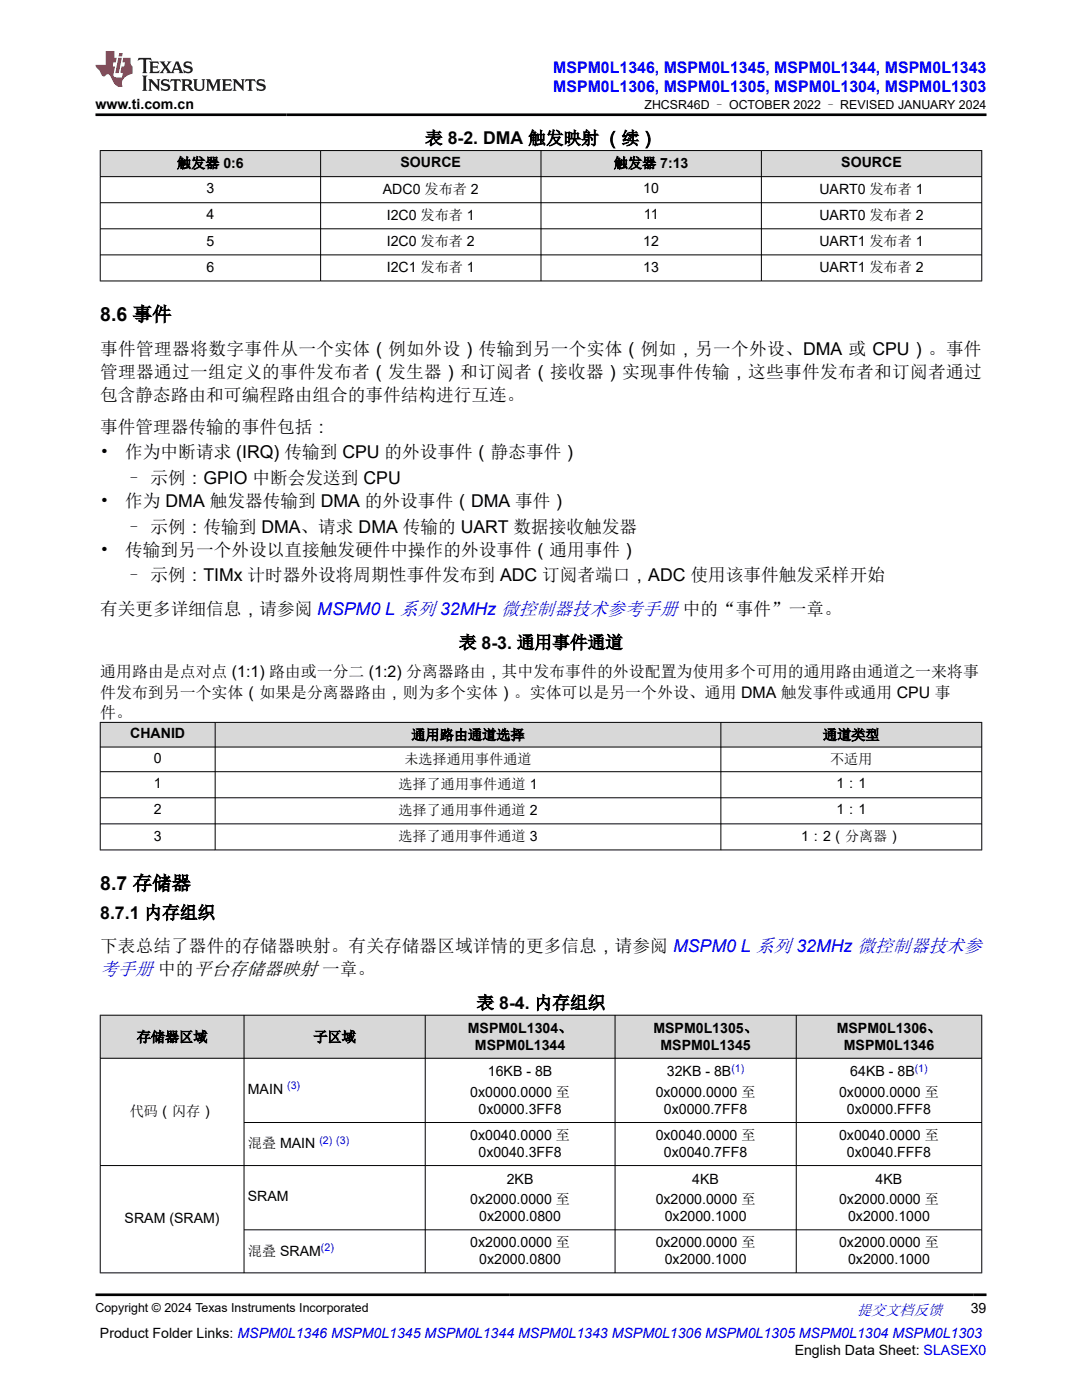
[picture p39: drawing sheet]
<svg xmlns="http://www.w3.org/2000/svg" width="216mm" height="279mm" viewBox="0 0 216 279" stroke-linecap="round" stroke-linejoin="round" font-family="sans-serif">
<defs><g id="words">
<g font-size="3.9">
<text x="20" y="64">8.6 事件</text>
<text x="20" y="177.6">8.7 存储器</text>
</g>
<text font-size="3.7" fill="#00f" x="20" y="194.6">考手册 中的平台存储器映射 一章。</text>
<g font-size="3.5">
<text x="84.8" y="28.8">表 8-2. DMA 触发映射 （续）</text>
<text x="20" y="70.9">事件管理器将数字事件从一个实体（例如外设）传输到另一个实体（例如，另一个外设、DMA 或 CPU）。事件</text>
<text x="20" y="75.4">管理器通过一组定义的事件发布者（发生器）和订阅者（接收器）实现事件传输，这些事件发布者和订阅者通过</text>
<text x="20" y="80">包含静态路由和可编程路由组合的事件结构进行互连。</text>
<text x="20" y="86.4">事件管理器传输的事件包括：</text>
<text x="20" y="91.5">•</text>
<text x="25" y="91.5">作为中断请求 (IRQ) 传输到 CPU 的外设事件（静态事件）</text>
<text x="20" y="101.2">•</text>
<text x="25" y="96.6">– 示例：GPIO 中断会发送到 CPU</text>
<text x="25" y="101.2">作为 DMA 触发器传输到 DMA 的外设事件（DMA 事件）</text>
<text x="25" y="106.3">– 示例：传输到 DMA、请求 DMA 传输的 UART 数据接收触发器</text>
<text x="20" y="110.9">•</text>
<text x="25" y="110.9">传输到另一个外设以直接触发硬件中操作的外设事件（通用事件）</text>
<text x="25" y="116">– 示例：TIMx 计时器外设将周期性事件发布到 ADC 订阅者端口，ADC 使用该事件触发采样开始</text>
<text x="20" y="122.7">有关更多详细信息，请参阅 MSPM0 L 系列 32MHz 微控制器技术参考手册 中的“事件”一章。</text>
<text x="91.6" y="129.4">表 8-3. 通用事件通道</text>
<text x="20" y="183.3">8.7.1 内存组织</text>
<text x="20" y="190">下表总结了器件的存储器映射。有关存储器区域详情的更多信息，请参阅 MSPM0 L 系列 32MHz 微控制器技术参</text>
<text x="95.1" y="201.3">表 8-4. 内存组织</text>
</g>
<g font-size="3.2" fill="#00f">
<text x="110.4" y="14.5">MSPM0L1346, MSPM0L1345, MSPM0L1344, MSPM0L1343</text>
<text x="110.4" y="18.3">MSPM0L1306, MSPM0L1305, MSPM0L1304, MSPM0L1303</text>
</g>
<g font-size="3.2">
<text x="20" y="135.1">通用路由是点对点 (1:1) 路由或一分二 (1:2) 分离器路由，其中发布事件的外设配置为使用多个可用的通用路由通道之一来将事</text>
<text x="20" y="139.2">件发布到另一个实体（如果是分离器路由，则为多个实体）。实体可以是另一个外设、通用 DMA 触发事件或通用 CPU 事</text>
<text x="20" y="143.3">件。</text>
</g>
<text font-size="3" fill="#00f" x="171" y="262.4">提交文档反馈</text>
<g font-size="2.8">
<text x="19" y="21.7">www.ti.com.cn</text>
<text x="35.3" y="33.5">触发器 0:6</text>
<text x="79.9" y="33.4">SOURCE</text>
<text x="122.5" y="33.5">触发器 7:13</text>
<text x="167.9" y="33.4">SOURCE</text>
<text x="41.2" y="38.6">3</text>
<text x="76.4" y="38.7">ADC0 发布者 2</text>
<text x="128.4" y="38.6">10</text>
<text x="163.5" y="38.7">UART0 发布者 1</text>
<text x="41.2" y="43.8">4</text>
<text x="77.2" y="43.9">I2C0 发布者 1</text>
<text x="128.5" y="43.8">11</text>
<text x="163.5" y="43.9">UART0 发布者 2</text>
<text x="41.2" y="49">5</text>
<text x="77.2" y="49.1">I2C0 发布者 2</text>
<text x="128.4" y="49">12</text>
<text x="163.5" y="49.1">UART1 发布者 1</text>
<text x="41.2" y="54.2">6</text>
<text x="77.2" y="54.3">I2C1 发布者 1</text>
<text x="128.4" y="54.2">13</text>
<text x="163.5" y="54.3">UART1 发布者 2</text>
<text x="26" y="147.4">CHANID</text>
<text x="82.1" y="147.6">通用路由通道选择</text>
<text x="164.2" y="147.6">通道类型</text>
<text x="30.7" y="152.3">0</text>
<text x="80.7" y="152.6">未选择通用事件通道</text>
<text x="165.6" y="152.6">不适用</text>
<text x="30.7" y="157.3">1</text>
<text x="79.5" y="157.5">选择了通用事件通道 1</text>
<text x="166.9" y="157.3">1：1</text>
<text x="30.7" y="162.5">2</text>
<text x="30.7" y="167.8">3</text>
<text x="79.5" y="162.7">选择了通用事件通道 2</text>
<text x="79.5" y="167.9">选择了通用事件通道 3</text>
<text x="159.8" y="167.9">1：2（分离器）</text>
<text x="166.9" y="162.5">1：1</text>
<text x="27.3" y="207.9">存储器区域</text>
<text x="62.5" y="207.9">子区域</text>
<text x="93.4" y="206.1">MSPM0L1304、</text>
<text x="94.8" y="209.5">MSPM0L1344</text>
<text x="130.4" y="206.1">MSPM0L1305、</text>
<text x="131.8" y="209.5">MSPM0L1345</text>
<text x="167" y="206.1">MSPM0L1306、</text>
<text x="168.4" y="209.5">MSPM0L1346</text>
<text x="97.4" y="214.8">16KB - 8B</text>
<text x="133.1" y="214.8">32KB - 8B</text>
<text x="169.7" y="214.8">64KB - 8B</text>
<text x="49.5" y="218.3">MAIN</text>
<text x="93.8" y="218.9">0x0000.0000 至</text>
<text x="130.8" y="218.9">0x0000.0000 至</text>
<text x="167.4" y="218.9">0x0000.0000 至</text>
<text x="25.9" y="222.8">代码（闪存）</text>
<text x="93.8" y="227.5">0x0040.0000 至</text>
<text x="95.5" y="222.3">0x0000.3FF8</text>
<text x="130.8" y="227.5">0x0040.0000 至</text>
<text x="132.5" y="222.3">0x0000.7FF8</text>
<text x="167.4" y="227.5">0x0040.0000 至</text>
<text x="169" y="222.3">0x0000.FFF8</text>
<text x="49.5" y="229.2">混叠 MAIN</text>
<text x="95.5" y="230.9">0x0040.3FF8</text>
<text x="132.5" y="230.9">0x0040.7FF8</text>
<text x="169" y="230.9">0x0040.FFF8</text>
<text x="49.5" y="239.8">SRAM</text>
<text x="101.1" y="236.2">2KB</text>
<text x="138.1" y="236.2">4KB</text>
<text x="174.7" y="236.2">4KB</text>
<text x="24.9" y="244.1">SRAM (SRAM)</text>
<text x="93.8" y="240.3">0x2000.0000 至</text>
<text x="95.6" y="243.7">0x2000.0800</text>
<text x="130.8" y="240.3">0x2000.0000 至</text>
<text x="132.6" y="243.7">0x2000.1000</text>
<text x="167.4" y="240.3">0x2000.0000 至</text>
<text x="169.2" y="243.7">0x2000.1000</text>
<text x="49.5" y="250.6">混叠 SRAM</text>
<text x="93.8" y="248.9">0x2000.0000 至</text>
<text x="130.8" y="248.9">0x2000.0000 至</text>
<text x="167.4" y="248.9">0x2000.0000 至</text>
<text x="95.6" y="252.3">0x2000.0800</text>
<text x="132.6" y="252.3">0x2000.1000</text>
<text x="169.2" y="252.3">0x2000.1000</text>
<text x="193.7" y="262.1">39</text>
<text x="19.9" y="266.9">Product Folder Links: MSPM0L1346 MSPM0L1345 MSPM0L1344 MSPM0L1343 MSPM0L1306 MSPM0L1305 MSPM0L1304 MSPM0L1303</text>
<text x="158.6" y="270.3">English Data Sheet: SLASEX0</text>
</g>
<g font-size="2.5">
<text x="128.6" y="21.8">ZHCSR46D – OCTOBER 2022 – REVISED JANUARY 2024</text>
<text x="19" y="261.8">Copyright © 2024 Texas Instruments Incorporated</text>
</g>
<g font-size="2.1" fill="#00f">
<text x="145.9" y="213.9">(1)</text>
<text x="182.5" y="213.9">(1)</text>
<text x="57.3" y="217.4">(3)</text>
<text x="63.7" y="228.2">(2) (3)</text>
<text x="64" y="249.7">(2)</text>
</g>
</g></defs>
<g fill="#d8d8d8">
<path d="M20 30h175.9v5.3h-175.9z" fill-rule="evenodd"/>
<path d="M20.1 30.1h43.8v5.1h-43.8z" fill-rule="evenodd"/>
<path d="M64 30.1h43.9v5.1h-43.9z" fill-rule="evenodd"/>
<path d="M108 30.1h43.9v5.1h-43.9z" fill-rule="evenodd"/>
<path d="M152 30.1h43.8v5.1h-43.8z" fill-rule="evenodd"/>
</g>
<path d="M19.9 30h176.1M19.9 35.3h176.1M20 30v26.1M64 30v26.1M107.9 30v26.1M151.9 30v26.1M195.9 30v26.1M19.9 40.5h176.1M19.9 45.7h176.1M19.9 50.9h176.1M19.9 56.1h176.1" fill="none" stroke="#000" stroke-width=".2"/>
<g fill="#d8d8d8">
<path d="M20 144.2h175.9v4.9h-175.9z" fill-rule="evenodd"/>
<path d="M20.1 144.2h22.8v4.8h-22.8z" fill-rule="evenodd"/>
<path d="M43 144.2h100.8v4.8h-100.8z" fill-rule="evenodd"/>
<path d="M143.9 144.2h51.9v4.8h-51.9z" fill-rule="evenodd"/>
</g>
<path d="M19.9 144.2h176.1M19.9 149.1h176.1M19.9 154h176.1M19.9 159.2h176.1M20 144.1v25.6M42.9 144.1v25.6M143.8 144.1v25.6M195.9 144.1v25.6M19.9 164.4h176.1M19.9 169.6h176.1" fill="none" stroke="#000" stroke-width=".2"/>
<g fill="#d8d8d8">
<path d="M20 202.6h175.9v8.6h-175.9z" fill-rule="evenodd"/>
<path d="M20.1 202.7h28.5v8.4h-28.5z" fill-rule="evenodd"/>
<path d="M48.8 202.7h36v8.4h-36z" fill-rule="evenodd"/>
<path d="M84.9 202.7h37.8v8.4h-37.8z" fill-rule="evenodd"/>
<path d="M122.8 202.7h36v8.4h-36z" fill-rule="evenodd"/>
<path d="M158.9 202.7h36.9v8.4h-36.9z" fill-rule="evenodd"/>
</g>
<path d="M19.9 202.6h176.1M19.9 211.2h176.1M20 202.5v51.6M48.7 202.5v51.6M84.9 202.5v51.6M122.7 202.5v51.6M158.9 202.5v51.6M195.9 202.5v51.6M19.9 232.6h176.1M48.7 224h147.3M19.9 254h176.1M48.7 245.4h147.3" fill="none" stroke="#000" stroke-width=".2"/>
<path d="M27.7 11.6l-.2 .5 .5-.2h.6v.1v2.2l-.2 .4h1l-.2-.4v-2.2v-.1h.5l.5 .2-.1-.5zM29.8 12.3l.2 .4v1.5l-.2 .4h1.9l.1-.6a1.08 1.08 0 0 1-1.3 .2v-.7h.6l.4 .2v-.7l-.4 .2h-.6v-.5l.2-.2a1 1 0 0 1 1 .3l-.1-.5zM31.8 12.3l1 1.1-1 1.2h.9l-.2-.2 .4-.8 .5 .8-.2 .2h1.6l-.2-.2 .1-.5h1l.1 .5-.1 .2h.9l-.2-.3-.8-2h-.5l-1 2.2-.8-1.1 .9-1.1h-.8l.2 .2-.5 .6-.3-.6 .1-.2zM35.2 12.7l.4 1h-.8zM36.8 12.4a.65 .65 0 0 0-.2 .7 .65 .65 0 0 0 .6 .5l.7 .1 .1 .3a.79 .79 0 0 1-.7 .4 .79 .79 0 0 1-.7-.5l.1 .7 .2-.1a.93 .93 0 0 0 1.1 .1 .93 .93 0 0 0 .4-1 1.46 1.46 0 0 0-1.2-.6l-.1-.3a1.09 1.09 0 0 1 1.2 .2l-.2-.6-.1 .1-.6-.2zM28.4 15.1l.2 .4v2.2l-.2 .4h1l-.2-.4v-2.2l.2-.4zM29.6 15.8l.2 .4v1.5l-.2 .4h.8l-.3-.4v-1.3l1.7 1.8v-2l.2-.4h-.8l.2 .2 .1 1.1-1.2-1.3zM32.3 15.9a.65 .65 0 0 0-.2 .8 .65 .65 0 0 0 .7 .4l.6 .2 .1 .2a.79 .79 0 0 1-.7 .4 .79 .79 0 0 1-.7-.5l.1 .7 .2-.1a.93 .93 0 0 0 1.1 .1 .93 .93 0 0 0 .4-.9 1.46 1.46 0 0 0-1.2-.6l-.1-.4a1.09 1.09 0 0 1 1.2 .2l-.2-.6-.1 .1-.6-.1zM34.1 15.8l-.1 .6a.63 .63 0 0 1 .7-.3l.1 1.6-.3 .4h1l-.2-.4v-1.6a.66 .66 0 0 1 .8 .3l-.1-.6zM36.2 15.8l.2 .4v1.5l-.2 .4h.9l-.2-.2v-.7h.5l.1 .2a.79 .79 0 0 0 1.2 .6l-1-.9a.61 .61 0 0 0 .6-.6 .61 .61 0 0 0-.5-.7zM36.9 16.1h.2a.47 .47 0 0 1 .5 .1 .47 .47 0 0 1 .1 .5l-.2 .1-.6 .1zM38.5 15.8l.2 .2a2.27 2.27 0 0 0 .4 2 1.04 1.04 0 0 0 1.7-.7v-1.3l.2-.2h-.8l.2 .4v1.1a.6 .6 0 0 1-.6 .6 .6 .6 0 0 1-.6-.6v-1.1l.3-.4zM41.1 15.8l.2 .4v1.5l-.2 .4h.7l-.2-.4v-1.4l.9 1.9 .8-1.9v1.4l-.2 .4h1l-.3-.4v-1.5l.3-.4h-.8l-.7 1.5-.7-1.5zM44.3 15.8l.2 .4v1.5l-.2 .4h1.9l.1-.6a1.09 1.09 0 0 1-1.3 .2v-.7h.6l.4 .2v-.6l-.4 .2h-.6v-.6l.2-.1a1.01 1.01 0 0 1 1 .3l-.1-.6zM46.4 15.8l.3 .4v1.5l-.3 .4h.8l-.2-.4v-1.3l1.6 1.8v-2l.2-.4h-.7l.2 .2v1.1l-1.2-1.3zM49 15.8l-.1 .6a.63 .63 0 0 1 .8-.3v1.6l-.3 .4h1l-.2-.4v-1.6a.66 .66 0 0 1 .8 .3l-.1-.6zM51.4 15.9a.65 .65 0 0 0-.2 .8 .65 .65 0 0 0 .6 .4l.6 .2 .2 .2a.79 .79 0 0 1-.8 .4 .79 .79 0 0 1-.6-.5l.1 .7 .2-.1a.93 .93 0 0 0 1 .1 .93 .93 0 0 0 .5-.9 1.46 1.46 0 0 0-1.3-.6l-.1-.4a1.09 1.09 0 0 1 1.3 .2l-.2-.6-.2 .1-.5-.1z" fill="#231f20"/>
<path d="M21.1 10.2v2.8h-2.1l.1 .3 .9 1a.95 .95 0 0 0 .9 .9 .59 .59 0 0 1 .6-.4 .59 .59 0 0 1 .5 .4l.4 .7a1.59 1.59 0 0 0 2.1 1.4 1.61 1.61 0 0 1 1-2.3l1-.3-.1-1.5a1.59 1.59 0 0 1-.4-1.7h-1.4l-.2 .9h.5l-.1 .9h-.5l-.2 1v.2l.4 .1-.2 .9h-.6a.73 .73 0 0 1-1.1-.7l.3-1.5h-.5l.2-.9h.5l.2-.9h-.5v-1.3zM23.6 11.5l-.6 3.1h.7l.6-3.1zM23.8 10.6l-.1 .6h.7l.1-.6z" fill="#ed1c24"/>
<path d="M19 22.9h177.8M19 258.4h177.8" fill="none" stroke="#000" stroke-width=".53"/>
<use href="#words"/>
</svg>
